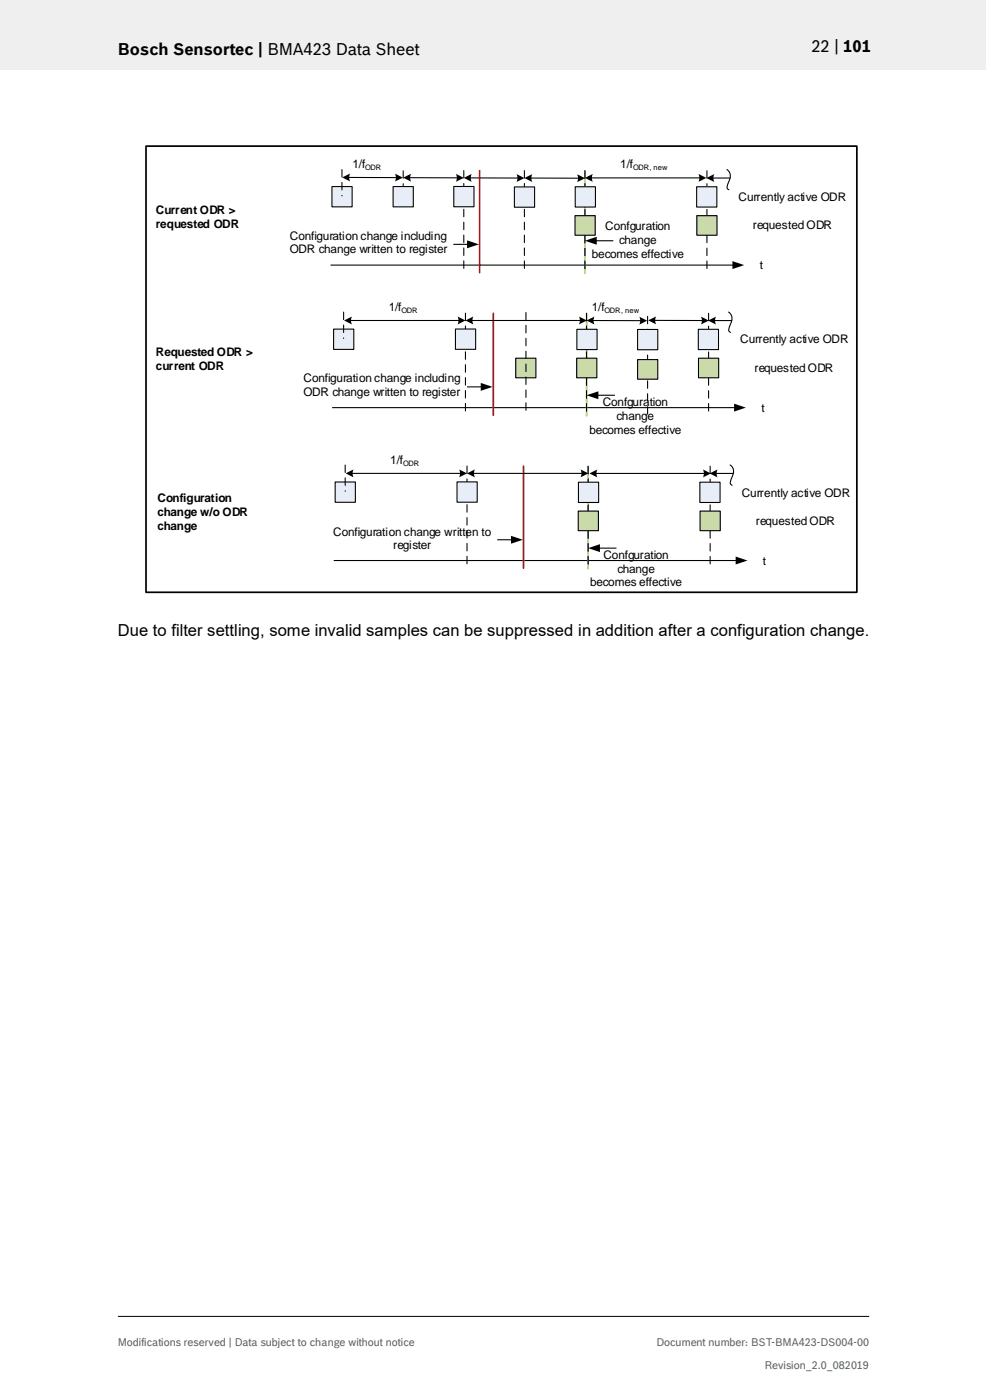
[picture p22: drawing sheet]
<svg xmlns="http://www.w3.org/2000/svg" width="210mm" height="297mm" viewBox="0 0 210 297" stroke-linecap="round" stroke-linejoin="round" font-family="sans-serif">
<defs><g id="words">
<g font-size="3.5">
<text x="25" y="11.6">Bosch Sensortec | BMA423 Data Sheet</text>
<text x="172.1" y="11">22 | 101</text>
<text x="25" y="134.9">Due to filter settling, some invalid samples can be suppressed in addition after a configuration change.</text>
</g>
<g font-size="2.5">
<text x="74.8" y="35.7">1/f</text>
<text x="131.6" y="35.7">1/f</text>
<text x="33.1" y="45.4">Current ODR &gt;</text>
<text x="156.7" y="42.5">Currently active ODR</text>
<text x="33.1" y="48.3">requested ODR</text>
<text x="61.5" y="50.8">Configuration change including</text>
<text x="61.5" y="53.8">ODR change written to register</text>
<text x="128.4" y="48.8">Confguration</text>
<text x="131.4" y="51.8">change</text>
<text x="159.7" y="48.5">requested ODR</text>
<text x="125.6" y="54.7">becomes effective</text>
<text x="161.2" y="57">t</text>
<text x="82.5" y="66">1/f</text>
<text x="125.6" y="66">1/f</text>
<text x="33.1" y="75.5">Requested ODR &gt;</text>
<text x="157" y="72.8">Currently active ODR</text>
<text x="33.1" y="78.5">current ODR</text>
<text x="64.4" y="81.1">Configuration change including</text>
<text x="160" y="78.8">requested ODR</text>
<text x="64.4" y="84.1">ODR change written to register</text>
<text x="127.9" y="86.2">Confguration</text>
<text x="130.8" y="89.1">change</text>
<text x="161.5" y="87.3">t</text>
<text x="125" y="92">becomes effective</text>
<text x="82.8" y="98.5">1/f</text>
<text x="33.4" y="106.6">Configuration</text>
<text x="157.3" y="105.3">Currently active ODR</text>
<text x="33.4" y="109.5">change w/o ODR</text>
<text x="33.4" y="112.4">change</text>
<text x="70.7" y="113.6">Configuration change written to</text>
<text x="160.4" y="111.3">requested ODR</text>
<text x="83.4" y="116.6">register</text>
<text x="128" y="118.6">Confguration</text>
<text x="161.9" y="119.9">t</text>
<text x="125.2" y="124.4">becomes effective</text>
<text x="131" y="121.5">change</text>
</g>
<g font-size="2.3" fill="#535f6b">
<text x="25" y="285.6">Modifications reserved | Data subject to change without notice</text>
<text x="139.3" y="285.6">Document number: BST-BMA423-DS004-00</text>
<text x="162.2" y="290.5">Revision_2.0_082019</text>
</g>
<g font-size="1.6">
<text x="77.5" y="36.1">ODR</text>
<text x="134.3" y="36">ODR, new</text>
<text x="85.2" y="66.3">ODR</text>
<text x="128.3" y="66.3">ODR, new</text>
<text x="85.5" y="98.8">ODR</text>
</g>
</g></defs>
<path d="M-.1 0h209.2v14.8h-209.2z" fill-rule="evenodd" fill="#efeff0"/>
<path d="M25 279.3h159.4" fill="none" stroke="#000" stroke-width=".21"/>
<path d="M70.4 39.6h4.3v4.3h-4.3z" fill-rule="evenodd" fill="#e8eef7"/>
<path d="M70.4 39.6h4.3v4.3h-4.3zM86.8 37.7h10.3M99.7 37.7l10.3 .1M155.6 56.2h-85.4" fill="none" stroke="#000" stroke-width=".23"/>
<g fill="#000">
<path d="M155.4 55.4l2.5 .8-2.5 .9z"/>
<path d="M85.5 37.7l1.7-.8-.2 1 .2 .6z" fill-rule="evenodd"/>
<path d="M98.4 37.7l1.7-.8-.2 1 .2 .7z" fill-rule="evenodd"/>
<path d="M96.7 36.9l1.7 .8-1.7 .9 .2-1z" fill-rule="evenodd"/>
<path d="M109.6 36.9l1.6 .9-1.6 .8 .2-1z" fill-rule="evenodd"/>
</g>
<path d="M72.5 36v5.6M85.5 36.2v5.6M98.4 36.2v21.7M111.2 36.2v21.6" fill="none" stroke="#000" stroke-width=".23" stroke-dasharray="1.6 1.1"/>
<path d="M31 31h150.8v94.7h-150.8z" fill="none" stroke="#000" stroke-width=".36"/>
<path d="M101.7 36.2v21.6" fill="none" stroke="#f00" stroke-width=".36"/>
<path d="M124.1 36.2v21.8" fill="none" stroke="#92d050" stroke-width=".36"/>
<path d="M83.4 39.6h4.3v4.3h-4.3z" fill-rule="evenodd" fill="#e8eef7"/>
<path d="M83.4 39.6h4.3v4.3h-4.3z" fill="none" stroke="#000" stroke-width=".23"/>
<path d="M109.1 39.7h4.3v4.3h-4.3z" fill-rule="evenodd" fill="#e8eef7"/>
<path d="M109.1 39.7h4.3v4.3h-4.3zM112.5 37.8h10.3M99.3 51.8h-3.1M130 51.1h-3.6" fill="none" stroke="#000" stroke-width=".23"/>
<path d="M124.1 36.2v21.8" fill="none" stroke="#000" stroke-width=".23" stroke-dasharray="1.6 1.1"/>
<g fill="#000">
<path d="M99.1 51l2.5 .8-2.5 .9zM124.1 51.1l2.5-.9v1.7z"/>
<path d="M111.2 37.8l1.7-.9-.2 1 .2 .7z" fill-rule="evenodd"/>
<path d="M122.4 37l1.7 .8-1.7 .8 .2-.6z" fill-rule="evenodd"/>
</g>
<path d="M122 39.6h4.3v4.3h-4.3z" fill-rule="evenodd" fill="#e8eef7"/>
<path d="M122 39.6h4.3v4.3h-4.3zM154.2 36a1.93 1.93 0 0 1 .3 2.7l-.3 1 .1 .3 .3 .3M154.9 37.8h-3.8" fill="none" stroke="#000" stroke-width=".23"/>
<path d="M150 36.2v21.7" fill="none" stroke="#000" stroke-width=".23" stroke-dasharray="1.6 1.1"/>
<path d="M149.9 37.8l1.6-.9-.2 .7 .2 1z" fill-rule="evenodd" fill="#000"/>
<path d="M96.3 39.6h4.3v4.3h-4.3z" fill-rule="evenodd" fill="#e8eef7"/>
<path d="M73.9 37.6l10.3 .1M96.3 39.6h4.3v4.3h-4.3z" fill="none" stroke="#000" stroke-width=".23"/>
<g fill="#000">
<path d="M72.6 37.6l1.7-.8-.2 1 .2 .7z" fill-rule="evenodd"/>
<path d="M83.8 36.8l1.7 .9-1.7 .8 .2-.6z" fill-rule="evenodd"/>
</g>
<path d="M122 45.8h4.3v4.1h-4.3z" fill-rule="evenodd" fill="#cadaa9"/>
<path d="M122 45.8h4.3v4.1h-4.3z" fill="none" stroke="#000" stroke-width=".23"/>
<path d="M147.8 45.8h4.3v4.1h-4.3z" fill-rule="evenodd" fill="#cadaa9"/>
<path d="M147.8 45.8h4.3v4.1h-4.3z" fill="none" stroke="#000" stroke-width=".23"/>
<path d="M147.8 39.6h4.3v4.3h-4.3z" fill-rule="evenodd" fill="#e8eef7"/>
<path d="M147.8 39.6h4.3v4.3h-4.3zM148.6 37.7h-23.3" fill="none" stroke="#000" stroke-width=".23"/>
<g fill="#000">
<path d="M124.1 37.7l1.7-.8-.2 .7 .2 1z" fill-rule="evenodd"/>
<path d="M148.2 36.9l1.6 .8-1.6 .9 .2-1z" fill-rule="evenodd"/>
</g>
<path d="M70.8 69.8h4.3v4.3h-4.3z" fill-rule="evenodd" fill="#e8eef7"/>
<path d="M70.8 69.8h4.3v4.3h-4.3zM138.8 68h10.3M155.9 86.5h-85.4" fill="none" stroke="#000" stroke-width=".23"/>
<g fill="#000">
<path d="M155.7 85.6l2.5 .9-2.5 .8z"/>
<path d="M137.5 68l1.7-.9-.2 1 .2 .7z" fill-rule="evenodd"/>
<path d="M148.7 67.2l1.7 .8-1.7 .8 .2-1z" fill-rule="evenodd"/>
</g>
<path d="M72.9 66.2v5.6M98.7 66.4v21.7M137.4 67.1v21.7" fill="none" stroke="#000" stroke-width=".23" stroke-dasharray="1.6 1.1"/>
<path d="M104.7 66.5v21.6" fill="none" stroke="#f00" stroke-width=".36"/>
<path d="M124.4 66.5v21.7" fill="none" stroke="#92d050" stroke-width=".36"/>
<path d="M135.3 69.9h4.2v4.3h-4.2z" fill-rule="evenodd" fill="#e8eef7"/>
<path d="M125.7 68h10.3M135.3 69.9h4.2v4.3h-4.2zM102.2 82.1h-3.1M130.4 83.9h-3.7" fill="none" stroke="#000" stroke-width=".23"/>
<path d="M124.4 66.5v21.7" fill="none" stroke="#000" stroke-width=".23" stroke-dasharray="1.6 1.1"/>
<g fill="#000">
<path d="M102 81.2l2.5 .9-2.5 .8zM124.4 83.9l2.5-.9v1.7z"/>
<path d="M124.4 68l1.7-.8-.2 .6 .2 1z" fill-rule="evenodd"/>
<path d="M135.6 67.2l1.7 .8-1.7 .9 .2-1z" fill-rule="evenodd"/>
</g>
<path d="M122.4 69.9h4.3v4.3h-4.3z" fill-rule="evenodd" fill="#e8eef7"/>
<path d="M122.4 69.9h4.3v4.3h-4.3zM154.6 66.2a1.93 1.93 0 0 1 .3 2.8l-.3 .9v.4l.4 .2M155.2 68h-3.7" fill="none" stroke="#000" stroke-width=".23"/>
<path d="M150.3 66.5v21.7" fill="none" stroke="#000" stroke-width=".23" stroke-dasharray="1.6 1.1"/>
<path d="M150.2 68l1.7-.8-.2 .6 .2 1z" fill-rule="evenodd" fill="#000"/>
<path d="M96.6 69.8h4.3v4.3h-4.3z" fill-rule="evenodd" fill="#e8eef7"/>
<path d="M96.6 69.8h4.3v4.3h-4.3z" fill="none" stroke="#000" stroke-width=".23"/>
<path d="M122.3 76h4.3v4.2h-4.3z" fill-rule="evenodd" fill="#cadaa9"/>
<path d="M122.3 76h4.3v4.2h-4.3z" fill="none" stroke="#000" stroke-width=".23"/>
<path d="M148.2 76h4.3v4.2h-4.3z" fill-rule="evenodd" fill="#cadaa9"/>
<path d="M148.2 76h4.3v4.2h-4.3z" fill="none" stroke="#000" stroke-width=".23"/>
<path d="M148.1 69.9h4.3v4.3h-4.3z" fill-rule="evenodd" fill="#e8eef7"/>
<path d="M97.5 68h-23.2M123.2 68h-23.2M148.1 69.9h4.3v4.3h-4.3z" fill="none" stroke="#000" stroke-width=".23"/>
<g fill="#000">
<path d="M73 68l1.7-.8-.2 .6 .2 1z" fill-rule="evenodd"/>
<path d="M98.7 68l1.7-.8-.2 .6 .2 1z" fill-rule="evenodd"/>
<path d="M97.1 67.2l1.6 .8-1.6 .8 .2-1z" fill-rule="evenodd"/>
<path d="M122.8 67.2l1.7 .8-1.7 .8 .2-1z" fill-rule="evenodd"/>
</g>
<path d="M135.3 76.3h4.2v4.2h-4.2z" fill-rule="evenodd" fill="#cadaa9"/>
<path d="M135.3 76.3h4.2v4.2h-4.2z" fill="none" stroke="#000" stroke-width=".23"/>
<path d="M109.4 76h4.3v4.2h-4.3z" fill-rule="evenodd" fill="#cadaa9"/>
<path d="M109.4 76h4.3v4.2h-4.3z" fill="none" stroke="#000" stroke-width=".23"/>
<path d="M111.6 66.3v21.7" fill="none" stroke="#000" stroke-width=".23" stroke-dasharray="1.6 1.1"/>
<path d="M71.1 102.3h4.3v4.3h-4.3z" fill-rule="evenodd" fill="#e8eef7"/>
<path d="M71.1 102.3h4.3v4.3h-4.3zM108.6 114.5h-3M130.7 116.3h-3.6M156.3 118.9h-85.4" fill="none" stroke="#000" stroke-width=".23"/>
<path d="M108.4 113.7l2.5 .8-2.5 .8zM124.8 116.3l2.5-.9v1.7zM156.1 118.1l2.5 .8-2.5 .9z" fill="#000"/>
<path d="M73.2 98.6v5.6M99.1 98.9v21.7M124.8 98.9v21.7" fill="none" stroke="#000" stroke-width=".23" stroke-dasharray="1.6 1.1"/>
<path d="M111.1 98.9v21.6" fill="none" stroke="#f00" stroke-width=".36"/>
<path d="M124.8 98.9v21.7" fill="none" stroke="#92d050" stroke-width=".36"/>
<path d="M122.7 102.3h4.3v4.3h-4.3z" fill-rule="evenodd" fill="#e8eef7"/>
<path d="M154.9 98.6a1.93 1.93 0 0 1 .3 2.8l-.3 1 .1 .3 .3 .2M122.7 102.3h4.3v4.3h-4.3zM155.6 100.4h-3.8" fill="none" stroke="#000" stroke-width=".23"/>
<path d="M150.6 98.9v21.7" fill="none" stroke="#000" stroke-width=".23" stroke-dasharray="1.6 1.1"/>
<path d="M150.5 100.4l1.7-.8-.2 .7 .2 1z" fill-rule="evenodd" fill="#000"/>
<path d="M96.9 102.2h4.3v4.3h-4.3z" fill-rule="evenodd" fill="#e8eef7"/>
<path d="M96.9 102.2h4.3v4.3h-4.3z" fill="none" stroke="#000" stroke-width=".23"/>
<path d="M122.7 108.4h4.2v4.2h-4.2z" fill-rule="evenodd" fill="#cadaa9"/>
<path d="M122.7 108.4h4.2v4.2h-4.2z" fill="none" stroke="#000" stroke-width=".23"/>
<path d="M148.5 108.4h4.3v4.2h-4.3z" fill-rule="evenodd" fill="#cadaa9"/>
<path d="M148.5 108.4h4.3v4.2h-4.3z" fill="none" stroke="#000" stroke-width=".23"/>
<path d="M148.5 102.3h4.3v4.3h-4.3z" fill-rule="evenodd" fill="#e8eef7"/>
<path d="M97.8 100.4h-23.2M123.6 100.4h-23.3M148.5 102.3h4.3v4.3h-4.3zM149.5 100.4h-23.2" fill="none" stroke="#000" stroke-width=".23"/>
<g fill="#000">
<path d="M73.3 100.4l1.7-.8-.2 .7 .2 1z" fill-rule="evenodd"/>
<path d="M99.1 100.4l1.6-.8-.1 .7 .1 1z" fill-rule="evenodd"/>
<path d="M97.4 99.6l1.7 .8-1.7 .9 .2-1z" fill-rule="evenodd"/>
<path d="M123.2 99.6l1.6 .8-1.6 .9 .1-.7z" fill-rule="evenodd"/>
<path d="M125 100.4l1.7-.8-.2 .7 .2 1z" fill-rule="evenodd"/>
<path d="M149.1 99.6l1.7 .8-1.7 .9 .2-.7z" fill-rule="evenodd"/>
</g>
<use href="#words"/>
</svg>
